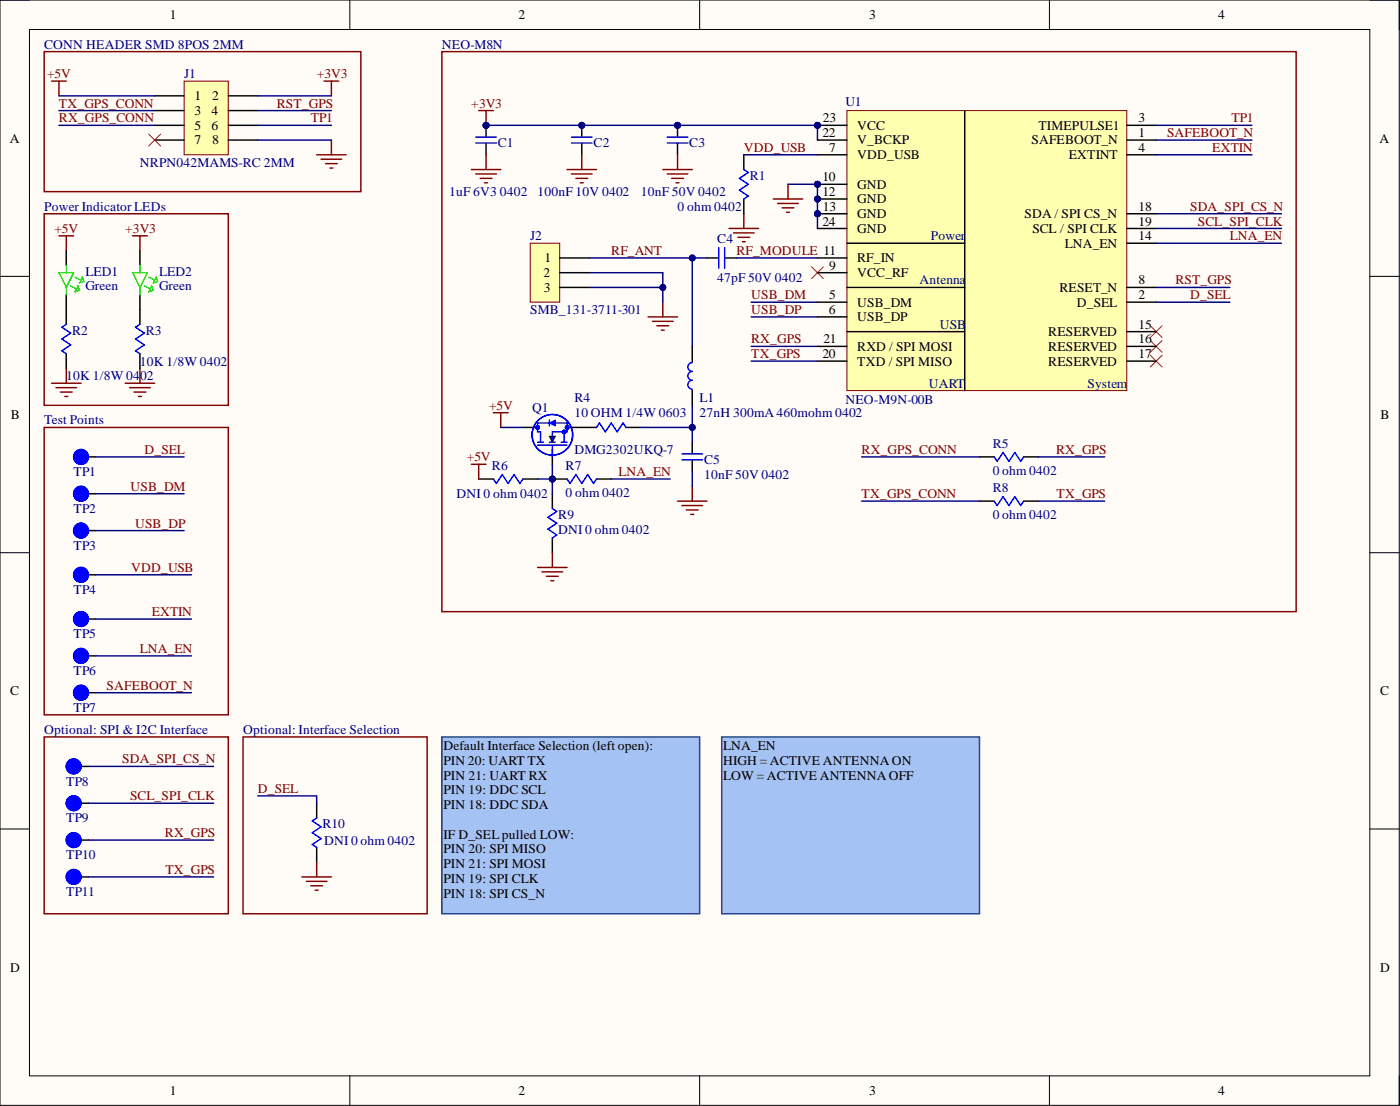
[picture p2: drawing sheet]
<svg xmlns="http://www.w3.org/2000/svg" width="241mm" height="190mm" viewBox="0 0 241 190" stroke-linecap="round" stroke-linejoin="round" font-family="sans-serif">
<defs><g id="words">
<g font-size="2.3">
<text x="29.3" y="3.3">1</text>
<text x="89.4" y="3.3">2</text>
<text x="149.8" y="3.3">3</text>
<text x="209.9" y="3.3">4</text>
<text x="33.5" y="17.3">1</text>
<text x="36.6" y="17.3">2</text>
<text x="33.5" y="19.8">3</text>
<text x="33.5" y="22.3">5</text>
<text x="36.5" y="19.8">4</text>
<text x="36.5" y="22.3">6</text>
<text x="141.7" y="23.6">22</text>
<text x="141.8" y="21.1">23</text>
<text x="147.7" y="22.3">VCC</text>
<text x="179" y="22.3">TIMEPULSE1</text>
<text x="196.2" y="23.6">1</text>
<text x="196.2" y="21.1">3</text>
<text x="1.7" y="24.5">A</text>
<text x="33.5" y="24.9">7</text>
<text x="36.6" y="24.9">8</text>
<text x="142.9" y="26.2">7</text>
<text x="147.7" y="27.4">VDD_USB</text>
<text x="147.7" y="24.9">V_BCKP</text>
<text x="177.8" y="24.9">SAFEBOOT_N</text>
<text x="184.2" y="27.4">EXTINT</text>
<text x="196.2" y="26.2">4</text>
<text x="237.8" y="24.5">A</text>
<text x="141.7" y="31.2">10</text>
<text x="141.7" y="33.8">12</text>
<text x="147.7" y="32.5">GND</text>
<text x="147.7" y="35">GND</text>
<text x="141.7" y="38.8">24</text>
<text x="141.8" y="36.3">13</text>
<text x="147.7" y="37.6">GND</text>
<text x="147.7" y="40.1">GND</text>
<text x="176.6" y="37.6">SDA / SPI CS_N</text>
<text x="178" y="40.1">SCL / SPI CLK</text>
<text x="196.2" y="41.4">14</text>
<text x="196.2" y="36.3">18</text>
<text x="196.2" y="38.8">19</text>
<text x="93.7" y="47.7">2</text>
<text x="93.8" y="45.2">1</text>
<text x="142.9" y="46.5">9</text>
<text x="147.7" y="47.7">VCC_RF</text>
<text x="147.7" y="45.2">RF_IN</text>
<text x="183.5" y="42.7">LNA_EN</text>
<text x="93.8" y="50.3">3</text>
<text x="142.9" y="51.5">5</text>
<text x="147.7" y="52.8">USB_DM</text>
<text x="182.6" y="50.3">RESET_N</text>
<text x="185.6" y="52.8">D_SEL</text>
<text x="196.2" y="51.5">2</text>
<text x="196.2" y="49">8</text>
<text x="141.9" y="59.2">21</text>
<text x="142.8" y="54.1">6</text>
<text x="147.7" y="55.3">USB_DP</text>
<text x="180.7" y="57.9">RESERVED</text>
<text x="196.2" y="56.6">15</text>
<text x="196.2" y="59.2">16</text>
<text x="141.7" y="61.7">20</text>
<text x="147.7" y="63">TXD / SPI MISO</text>
<text x="147.7" y="60.4">RXD / SPI MOSI</text>
<text x="180.7" y="60.4">RESERVED</text>
<text x="180.7" y="63">RESERVED</text>
<text x="196.2" y="61.7">17</text>
<text x="1.9" y="72.2">B</text>
<text x="238" y="72.2">B</text>
<text x="1.8" y="119.7">C</text>
<text x="237.9" y="119.7">C</text>
<text x="76.4" y="129.2">Default Interface Selection (left open):</text>
<text x="76.4" y="131.8">PIN 20: UART TX</text>
<text x="124.6" y="129.2">LNA_EN</text>
<text x="124.6" y="131.8">HIGH = ACTIVE ANTENNA ON</text>
<text x="76.4" y="134.3">PIN 21: UART RX</text>
<text x="76.4" y="136.8">PIN 19: DDC SCL</text>
<text x="124.6" y="134.3">LOW = ACTIVE ANTENNA OFF</text>
<text x="76.4" y="139.4">PIN 18: DDC SDA</text>
<text x="76.4" y="144.4">IF D_SELpulled LOW:</text>
<text x="76.4" y="147">PIN 20: SPI MISO</text>
<text x="76.4" y="149.5">PIN 21: SPI MOSI</text>
<text x="76.4" y="152.1">PIN 19: SPI CLK</text>
<text x="76.4" y="154.6">PIN 18: SPI CS_N</text>
<text x="1.8" y="167.4">D</text>
<text x="237.9" y="167.4">D</text>
<text x="29.3" y="188.6">1</text>
<text x="89.4" y="188.6">2</text>
<text x="149.8" y="188.6">3</text>
<text x="209.9" y="188.6">4</text>
</g>
<g font-size="2.3" fill="#000080">
<text x="7.6" y="8.4">CONN HEADER SMD 8POS 2MM</text>
<text x="76.2" y="8.4">NEO-M8N</text>
<text x="31.7" y="13.5">J1</text>
<text x="145.7" y="18.3">U1</text>
<text x="24.1" y="28.7">NRPN042MAMS-RC 2MM</text>
<text x="85.8" y="25.4">C1</text>
<text x="102.3" y="25.4">C2</text>
<text x="118.8" y="25.4">C3</text>
<text x="77.4" y="33.8">1uF 6V3</text>
<text x="86.1" y="33.8">0402</text>
<text x="92.7" y="33.8">100nF 10V 0402</text>
<text x="110.4" y="33.8">10nF 50V 0402</text>
<text x="129.2" y="31">R1</text>
<text x="7.6" y="36.3">Power Indicator LEDs</text>
<text x="91.4" y="41.4">J2</text>
<text x="116.8" y="36.3">0 ohm 0402</text>
<text x="123.6" y="41.9">C4</text>
<text x="160.4" y="41.4">Power</text>
<text x="14.7" y="47.5">LED1</text>
<text x="27.4" y="47.5">LED2</text>
<text x="14.7" y="50">Green</text>
<text x="27.4" y="50">Green</text>
<text x="123.6" y="48.5">47pF 50V 0402</text>
<text x="158.5" y="49">Antenna</text>
<text x="12.4" y="57.6">R2</text>
<text x="25.1" y="57.6">R3</text>
<text x="91.4" y="54.1">SMB_131-3711-301</text>
<text x="162" y="56.6">USB</text>
<text x="11.4" y="65.5">10K 1/8W 04</text>
<text x="24.1" y="63">10K 1/8W 0402</text>
<text x="24.2" y="65.5">02</text>
<text x="91.7" y="70.9">Q1</text>
<text x="99" y="69.3">R4</text>
<text x="99" y="71.8">10 OHM 1/4W 0603</text>
<text x="120.6" y="69.3">L1</text>
<text x="120.6" y="71.8">27nH 300mA 460mohm 0402</text>
<text x="145.7" y="69.6">NEO-M9N-00B</text>
<text x="160.1" y="66.8">UART</text>
<text x="187.4" y="66.8">System</text>
<text x="7.6" y="73.1">Test Points</text>
<text x="171.1" y="77.2">R5</text>
<text x="12.7" y="82">TP1</text>
<text x="84.8" y="81">R6</text>
<text x="97.5" y="81">R7</text>
<text x="99" y="78.2">DMG2302UKQ-7</text>
<text x="121.3" y="80">C5</text>
<text x="121.3" y="82.5">10nF 50V 0402</text>
<text x="171.1" y="81.7">0 ohm 0402</text>
<text x="12.7" y="88.3">TP2</text>
<text x="78.7" y="85.8">DNI 0 ohm 0402</text>
<text x="96.2" y="89.4">R9</text>
<text x="97.5" y="85.6">0 ohm 0402</text>
<text x="171.1" y="84.8">R8</text>
<text x="171.1" y="89.4">0 ohm 0402</text>
<text x="12.7" y="94.7">TP3</text>
<text x="96.2" y="91.9">DNI 0 ohm 0402</text>
<text x="12.7" y="102.3">TP4</text>
<text x="12.7" y="109.9">TP5</text>
<text x="12.7" y="116.3">TP6</text>
<text x="12.7" y="122.6">TP7</text>
<text x="7.6" y="126.4">Optional: SPI &amp; I2C Interface</text>
<text x="41.9" y="126.4">Optional: Interface Selection</text>
<text x="11.4" y="135.3">TP8</text>
<text x="11.4" y="141.7">TP9</text>
<text x="55.6" y="142.7">R10</text>
<text x="11.4" y="148">TP10</text>
<text x="55.9" y="145.5">DNI 0 ohm 0402</text>
<text x="11.4" y="154.3">TP11</text>
</g>
<g font-size="2.3" fill="#800000">
<text x="8.1" y="13.5">+5V</text>
<text x="54.6" y="13.5">+3V3</text>
<text x="10.2" y="21.1">RX_GPS_CONN</text>
<text x="10.2" y="18.5">TX_GPS_CONN</text>
<text x="47.7" y="18.5">RST_GPS</text>
<text x="53.6" y="21.1">TP1</text>
<text x="81.2" y="18.5">+3V3</text>
<text x="201.1" y="23.6">SAFEBOOT_N</text>
<text x="212.2" y="21.1">TP1</text>
<text x="128.2" y="26.2">VDD_USB</text>
<text x="208.9" y="26.2">EXTIN</text>
<text x="9.4" y="40.1">+5V</text>
<text x="21.6" y="40.1">+3V3</text>
<text x="205.1" y="36.3">SDA_SPI_CS_N</text>
<text x="206.5" y="38.8">SCL_SPI_CLK</text>
<text x="212" y="41.4">LNA_EN</text>
<text x="105.4" y="43.9">RF_ANT</text>
<text x="126.9" y="43.9">RF_MODULE 11</text>
<text x="129.5" y="51.5">USB_DM</text>
<text x="202.6" y="49">RST_GPS</text>
<text x="205.1" y="51.5">D_SEL</text>
<text x="129.5" y="59.2">RX_GPS</text>
<text x="129.5" y="54.1">USB_DP</text>
<text x="129.5" y="61.7">TX_GPS</text>
<text x="84.3" y="70.6">+5V</text>
<text x="24.9" y="78.2">D_SEL</text>
<text x="80.5" y="79.5">+5V</text>
<text x="106.6" y="82">LNA_EN</text>
<text x="148.5" y="78.2">RX_GPS_CONN</text>
<text x="182" y="78.2">RX_GPS</text>
<text x="22.5" y="84.5">USB_DM</text>
<text x="148.5" y="85.8">TX_GPS_CONN</text>
<text x="182.1" y="85.8">TX_GPS</text>
<text x="23.3" y="90.9">USB_DP</text>
<text x="22.6" y="98.5">VDD_USB</text>
<text x="26.1" y="106.1">EXTIN</text>
<text x="24.1" y="112.5">LNA_EN</text>
<text x="18.4" y="118.8">SAFEBOOT_N</text>
<text x="21.1" y="131.5">SDA_SPI_CS_N</text>
<text x="22.4" y="137.8">SCL_SPI_CLK</text>
<text x="44.4" y="136.6">D_SEL</text>
<text x="28.4" y="144.2">RX_GPS</text>
<text x="28.5" y="150.5">TX_GPS</text>
</g>
</g></defs>
<path d="M0 0h241.2v190.4h-241.2z" fill-rule="evenodd" fill="#fffcf8"/>
<path d="M0 0h241.2v190.4h-241.2z" fill="none" stroke="#000" stroke-width=".17"/>
<path d="M5.1 5.1h231v180.2h-231z" fill-rule="evenodd" fill="#fffcf8"/>
<g fill="none" stroke="#000" stroke-width=".17">
<path d="M0 0h5.1M5.1 5.1h231v180.2h-231zM60.3 0v5.1M120.6 0v5.1M180.9 0v5.1M236.1 0h5.1v5.1M0 47.6h5.1M236.1 47.6h5.1M0 95.2h5.1M236.1 95.2h5.1M0 142.8h5.1M236.1 142.8h5.1"/>
<path d="M60.3 185.3v5.1M120.6 185.3v5.1M180.9 185.3v5.1M241.2 185.3v5.1"/>
</g>
<path d="M31.7 14h7.6v12.7h-7.6z" fill-rule="evenodd" fill="#ffffb0"/>
<path d="M31.7 14h7.6v12.7h-7.6z" fill="none" stroke="#800000" stroke-width=".17"/>
<path d="M26.7 16.5h5M26.7 19h5M39.3 16.5h5.1M39.3 19h5.1M26.7 21.6h5M26.7 24.1h5M39.3 21.6h5.1M39.3 24.1h5.1" fill="none" stroke="#000" stroke-width=".25"/>
<g fill="none" stroke="#800000" stroke-width=".25">
<path d="M8.9 14h2.5M10.2 14v2.5M55.9 14h2.5M57.1 14v2.5M82.5 19h2.5M83.8 19v2.6M54.6 26.7h5.1M55.3 27.4h3.6M56.1 28.2h2M56.9 28.9h.5M57.1 24.1v2.6M133.3 34.3h5.1"/>
<path d="M134 35h3.6M134.8 35.8h2M135.6 36.6h.5M135.8 31.7v2.6"/>
</g>
<circle cx="83.8" cy="21.6" r=".51" fill="#000080"/>
<circle cx="83.8" cy="21.6" r=".51" fill="none" stroke="#000080" stroke-width=".17"/>
<path d="M139.9 46l2 2M141.9 46l-2 2M198.3 58.6l2 2.1M198.3 56.1l2 2M200.3 58.6l-2 2.1M200.3 56.1l-2 2M198.3 61.2l2 2M200.3 61.2l-2 2" fill="none" stroke="#f00" stroke-width=".17"/>
<path d="M121.9 44.4h1.9M125 44.4h1.9" fill="none" stroke="#000" stroke-width=".25"/>
<path d="M123.9 42.7v3.5M124.9 42.7v3.5" fill="none" stroke="#00f" stroke-width=".25"/>
<path d="M91.4 41.9h5.1v10.1h-5.1z" fill-rule="evenodd" fill="#ffffb0"/>
<path d="M91.4 41.9h5.1v10.1h-5.1z" fill="none" stroke="#800000" stroke-width=".17"/>
<path d="M96.5 44.4h5M96.5 47h5M96.5 49.5h5M119.3 59.7v2.6M119.3 67.2v2.6M119.3 76.2v1.9M119.3 79.3v1.9" fill="none" stroke="#000" stroke-width=".25"/>
<path d="M111.7 54.6h5.1M112.5 55.3h3.5M113.2 56.1h2.1M114 56.9h.5M114.2 52v2.6M116.8 86.3h5.1M117.5 87.1h3.6M118.3 87.8h2M119.1 88.6h.5M119.3 83.8v2.5" fill="none" stroke="#800000" stroke-width=".25"/>
<path d="M117.5 79.2h3.6M117.5 78.2h3.6M119.3 62.5a.76 .76 0 0 0-.7 .7 .76 .76 0 0 0 .7 .8 .76 .76 0 0 0-.7 .7 .76 .76 0 0 0 .7 .8 .76 .76 0 0 0-.7 .8 .76 .76 0 0 0 .7 .7" fill="none" stroke="#00f" stroke-width=".25"/>
<circle cx="100.3" cy="21.6" r=".51" fill="#000080"/>
<circle cx="100.3" cy="21.6" r=".51" fill="none" stroke="#000080" stroke-width=".17"/>
<path d="M100.3 21.6v1.9M100.3 24.8v1.9" fill="none" stroke="#000" stroke-width=".25"/>
<circle cx="100.3" cy="21.6" r=".51" fill="#000080"/>
<circle cx="100.3" cy="21.6" r=".51" fill="none" stroke="#000080" stroke-width=".17"/>
<path d="M98.5 24.6h3.6M98.5 23.6h3.6" fill="none" stroke="#00f" stroke-width=".25"/>
<circle cx="83.8" cy="21.6" r=".51" fill="#000080"/>
<circle cx="83.8" cy="21.6" r=".51" fill="none" stroke="#000080" stroke-width=".17"/>
<path d="M83.8 21.6v1.9M83.8 24.8v1.9" fill="none" stroke="#000" stroke-width=".25"/>
<circle cx="83.8" cy="21.6" r=".51" fill="#000080"/>
<circle cx="83.8" cy="21.6" r=".51" fill="none" stroke="#000080" stroke-width=".17"/>
<path d="M82 24.6h3.6M82 23.6h3.6" fill="none" stroke="#00f" stroke-width=".25"/>
<path d="M81.2 29.2h5.1M82 30h3.6M82.8 30.7h2M83.5 31.5h.5M83.8 26.7v2.5M97.7 29.2h5.1M98.5 30h3.6M99.3 30.7h2M100 31.5h.5M100.3 26.7v2.5" fill="none" stroke="#800000" stroke-width=".25"/>
<circle cx="116.8" cy="21.6" r=".51" fill="#000080"/>
<circle cx="116.8" cy="21.6" r=".51" fill="none" stroke="#000080" stroke-width=".17"/>
<path d="M116.8 21.6v1.9M116.8 24.8v1.9" fill="none" stroke="#000" stroke-width=".25"/>
<circle cx="116.8" cy="21.6" r=".51" fill="#000080"/>
<circle cx="116.8" cy="21.6" r=".51" fill="none" stroke="#000080" stroke-width=".17"/>
<g fill="none" stroke="#00f" stroke-width=".25">
<path d="M115 24.6h3.6M115 23.6h3.6"/>
<circle cx="14" cy="85" r="1.27"/>
</g>
<path d="M114.2 29.2h5.1M115 30h3.6M115.8 30.7h2M116.5 31.5h.5M116.8 26.7v2.5" fill="none" stroke="#800000" stroke-width=".25"/>
<path d="M15.2 85h1.3" fill="none" stroke="#000" stroke-width=".25"/>
<circle cx="14" cy="85" r="1.27" fill="#00f"/>
<circle cx="14" cy="85" r="1.27" fill="none" stroke="#00f" stroke-width=".17"/>
<path d="M15.2 91.4h1.3" fill="none" stroke="#000" stroke-width=".25"/>
<circle cx="14" cy="91.4" r="1.27" fill="none" stroke="#00f" stroke-width=".25"/>
<circle cx="14" cy="91.4" r="1.27" fill="#00f"/>
<circle cx="14" cy="91.4" r="1.27" fill="none" stroke="#00f" stroke-width=".17"/>
<path d="M15.2 78.7h1.3" fill="none" stroke="#000" stroke-width=".25"/>
<circle cx="14" cy="78.7" r="1.27" fill="none" stroke="#00f" stroke-width=".25"/>
<circle cx="14" cy="78.7" r="1.27" fill="#00f"/>
<circle cx="14" cy="78.7" r="1.27" fill="none" stroke="#00f" stroke-width=".17"/>
<path d="M168.8 78.7h2.6M176.4 78.7h2.6M168.8 86.3h2.6M176.4 86.3h2.6M14 132h1.2M54.6 138.4v2.5M54.6 146v2.5" fill="none" stroke="#000" stroke-width=".25"/>
<g fill="none" stroke="#00f" stroke-width=".25">
<path d="M171.4 78.7l.5 .8 1-1.6 1 1.6 1-1.6 1 1.6 .5-.8M171.4 86.3l.5 .8 1-1.5 1 1.5 1-1.5 1 1.5 .5-.8M54.6 140.9l-.8 .5 1.5 1-1.5 1 1.5 1-1.5 1.1 .8 .5"/>
<circle cx="12.7" cy="132" r="1.27"/>
</g>
<path d="M52 151h5.1M52.8 151.8h3.6M53.6 152.6h2M54.3 153.3h.5M54.6 148.5v2.5" fill="none" stroke="#800000" stroke-width=".25"/>
<circle cx="12.7" cy="132" r="1.27" fill="#00f"/>
<circle cx="12.7" cy="132" r="1.27" fill="none" stroke="#00f" stroke-width=".17"/>
<path d="M14 144.7h1.2" fill="none" stroke="#000" stroke-width=".25"/>
<circle cx="12.7" cy="144.7" r="1.27" fill="none" stroke="#00f" stroke-width=".25"/>
<circle cx="12.7" cy="144.7" r="1.27" fill="#00f"/>
<circle cx="12.7" cy="144.7" r="1.27" fill="none" stroke="#00f" stroke-width=".17"/>
<path d="M14 138.4h1.2" fill="none" stroke="#000" stroke-width=".25"/>
<circle cx="12.7" cy="138.4" r="1.27" fill="none" stroke="#00f" stroke-width=".25"/>
<circle cx="12.7" cy="138.4" r="1.27" fill="#00f"/>
<circle cx="12.7" cy="138.4" r="1.27" fill="none" stroke="#00f" stroke-width=".17"/>
<path d="M14 151h1.2" fill="none" stroke="#000" stroke-width=".25"/>
<circle cx="12.7" cy="151" r="1.27" fill="none" stroke="#00f" stroke-width=".25"/>
<circle cx="12.7" cy="151" r="1.27" fill="#00f"/>
<circle cx="12.7" cy="151" r="1.27" fill="none" stroke="#00f" stroke-width=".17"/>
<path d="M15.2 99h1.3" fill="none" stroke="#000" stroke-width=".25"/>
<circle cx="14" cy="99" r="1.27" fill="none" stroke="#00f" stroke-width=".25"/>
<circle cx="14" cy="99" r="1.27" fill="#00f"/>
<circle cx="14" cy="99" r="1.27" fill="none" stroke="#00f" stroke-width=".17"/>
<path d="M7.6 73.6h31.7v49.5h-31.7zM7.6 126.9h31.7v30.5h-31.7zM41.9 126.9h31.7v30.5h-31.7z" fill="none" stroke="#800000" stroke-width=".25"/>
<path d="M76.2 126.9h44.4v30.5h-44.4z" fill-rule="evenodd" fill="#a4c2f4"/>
<path d="M76.2 126.9h44.4v30.5h-44.4z" fill="none" stroke="#1c4587" stroke-width=".25"/>
<path d="M125.7 39.4h5M128.2 36.8v2.6M126.4 40.1h3.6M127.2 40.9h2M127.9 41.6h.6" fill="none" stroke="#800000" stroke-width=".25"/>
<path d="M128.2 26.7v2.5M128.2 34.3v2.5M15.2 106.6h1.3" fill="none" stroke="#000" stroke-width=".25"/>
<g fill="none" stroke="#00f" stroke-width=".25">
<path d="M128.2 29.2l.8 .5-1.6 1 1.6 1-1.6 1.1 1.6 1-.8 .5"/>
<circle cx="14" cy="106.6" r="1.27"/>
</g>
<circle cx="14" cy="106.6" r="1.27" fill="#00f"/>
<circle cx="14" cy="106.6" r="1.27" fill="none" stroke="#00f" stroke-width=".17"/>
<path d="M15.2 113h1.3" fill="none" stroke="#000" stroke-width=".25"/>
<circle cx="14" cy="113" r="1.27" fill="none" stroke="#00f" stroke-width=".25"/>
<circle cx="14" cy="113" r="1.27" fill="#00f"/>
<circle cx="14" cy="113" r="1.27" fill="none" stroke="#00f" stroke-width=".17"/>
<path d="M15.2 119.3h1.3" fill="none" stroke="#000" stroke-width=".25"/>
<circle cx="14" cy="119.3" r="1.27" fill="none" stroke="#00f" stroke-width=".25"/>
<circle cx="14" cy="119.3" r="1.27" fill="#00f"/>
<circle cx="14" cy="119.3" r="1.27" fill="none" stroke="#00f" stroke-width=".17"/>
<path d="M25.6 23.1l2.1 2M27.7 23.1l-2.1 2" fill="none" stroke="#f00" stroke-width=".17"/>
<g fill="none" stroke="#800000" stroke-width=".25">
<path d="M7.6 8.9h54.6v24.1h-54.6zM76.2 8.9h147.2v96.5h-147.2zM7.6 36.8h31.7v33h-31.7zM10.2 40.6h2.5M11.4 40.6v2.6M22.8 40.6h2.6M24.1 40.6v2.6M8.9 66h5.1M9.6 66.8h3.6M10.4 67.5h2M11.2 68.3h.5M11.4 63.5v2.5"/>
<path d="M21.6 66h5.1M22.3 66.8h3.6M23.1 67.5h2M23.9 68.3h.5M24.1 63.5v2.5"/>
</g>
<path d="M11.4 43.2v2.5M11.4 50.8v5.1M24.1 43.2v2.5M24.1 50.8v5.1M11.4 60.9v2.6M24.1 60.9v2.6" fill="none" stroke="#000" stroke-width=".25"/>
<g fill="none" stroke="#0f0" stroke-width=".25">
<path d="M10.2 47h2.5l-1.3 2.5zM11.4 45.7v1.3M11.4 49.5v1.3M12.2 49.3l1 .5M12.9 47.7l1.1 .5M13.5 49.3l.2 .7-.8 .3zM14.2 47.7l.3 .8-.8 .2zM22.8 47h2.6l-1.3 2.5zM24.1 45.7v1.3M24.1 49.5v1.3M24.9 49.3l1 .5M25.6 47.7l1.1 .5"/>
<path d="M26.1 49.3l.3 .7-.8 .3zM26.9 47.7l.3 .8-.8 .2z"/>
</g>
<path d="M11.4 55.9l-.7 .5 1.5 1-1.5 1 1.5 1-1.5 1 .7 .5M24.1 55.9l-.7 .5 1.5 1-1.5 1 1.5 1-1.5 1 .7 .5" fill="none" stroke="#00f" stroke-width=".25"/>
<circle cx="140.9" cy="31.7" r=".51" fill="#000080"/>
<circle cx="140.9" cy="31.7" r=".51" fill="none" stroke="#000080" stroke-width=".17"/>
<circle cx="140.9" cy="34.3" r=".51" fill="#000080"/>
<circle cx="140.9" cy="34.3" r=".51" fill="none" stroke="#000080" stroke-width=".17"/>
<circle cx="140.9" cy="36.8" r=".51" fill="#000080"/>
<circle cx="140.9" cy="36.8" r=".51" fill="none" stroke="#000080" stroke-width=".17"/>
<circle cx="140.9" cy="21.6" r=".51" fill="#000080"/>
<circle cx="140.9" cy="21.6" r=".51" fill="none" stroke="#000080" stroke-width=".17"/>
<path d="M146 19h48.2v48.3h-48.2z" fill-rule="evenodd" fill="#ffffb0"/>
<path d="M146 19h48.2v48.3h-48.2z" fill="none" stroke="#800000" stroke-width=".17"/>
<path d="M140.9 26.7h5.1M140.9 31.7h5.1M194.2 24.1h5.1M194.2 21.6h5.1M194.2 26.7h5.1M140.9 52h5.1M140.9 54.6h5.1M140.9 47h5.1M194.2 52h5.1M194.2 49.5h5.1" fill="none" stroke="#000" stroke-width=".25"/>
<circle cx="140.9" cy="31.7" r=".51" fill="#000080"/>
<circle cx="140.9" cy="31.7" r=".51" fill="none" stroke="#000080" stroke-width=".17"/>
<path d="M140.9 34.3h5.1M140.9 44.4h5.1" fill="none" stroke="#000" stroke-width=".25"/>
<circle cx="140.9" cy="34.3" r=".51" fill="#000080"/>
<circle cx="140.9" cy="34.3" r=".51" fill="none" stroke="#000080" stroke-width=".17"/>
<path d="M140.9 36.8h5.1" fill="none" stroke="#000" stroke-width=".25"/>
<circle cx="140.9" cy="36.8" r=".51" fill="#000080"/>
<circle cx="140.9" cy="36.8" r=".51" fill="none" stroke="#000080" stroke-width=".17"/>
<path d="M140.9 24.1h5.1M140.9 21.6h5.1M194.2 36.8h5.1M194.2 39.4h5.1M140.9 59.7h5.1M194.2 41.9h5.1M194.2 57.1h5.1M194.2 59.7h5.1M140.9 62.2h5.1M194.2 62.2h5.1" fill="none" stroke="#000" stroke-width=".25"/>
<circle cx="140.9" cy="21.6" r=".51" fill="#000080"/>
<circle cx="140.9" cy="21.6" r=".51" fill="none" stroke="#000080" stroke-width=".17"/>
<path d="M166.3 19v48.3M140.9 39.4h5.1M146 41.9h20.3M146 49.5h20.3M146 57.1h20.3" fill="none" stroke="#000" stroke-width=".25"/>
<path d="M85 71.1h2.6M86.3 71.1v2.5" fill="none" stroke="#800000" stroke-width=".25"/>
<path d="M124.4 126.9h44.4v30.5h-44.4z" fill-rule="evenodd" fill="#a4c2f4"/>
<path d="M124.4 126.9h44.4v30.5h-44.4z" fill="none" stroke="#1c4587" stroke-width=".25"/>
<path d="M90.1 73.6h2.6M95.2 77.4v2.6M97.7 73.6h2.6" fill="none" stroke="#000" stroke-width=".25"/>
<g fill="none" stroke="#00f" stroke-width=".25">
<path d="M92.7 76.7h5M92.7 76.2h1M94.7 76.2h1M94.7 72.9h-2v1.5h.5v1.8M94.7 72.4v1M95.2 76.8v1.9M95.7 72.9h2v1.5h-2.5v.7M96.7 76.2h1M97.2 74.4v1.8"/>
<circle cx="95.2" cy="74.9" r="3.5"/>
</g>
<path d="M92.6 73.6h.1M92.7 73.6h.1M97.2 74.4h.1M97.3 74.4h.1M97.7 73.6h.1M97.8 73.6h.1" fill="none" stroke="#00f" stroke-width=".75"/>
<path d="M94.7 75.1h1l-.5 1.1z" fill="#00f"/>
<path d="M94.7 75.1h1l-.5 1.1z" fill="none" stroke="#000" stroke-width=".17"/>
<path d="M94.7 72.9l1-.5v1z" fill="#00f"/>
<path d="M94.7 72.9l1-.5v1z" fill="none" stroke="#00f" stroke-width=".17"/>
<path d="M100.3 73.6h2.5M107.9 73.6h2.5" fill="none" stroke="#000" stroke-width=".25"/>
<path d="M102.8 73.6l.5-.7 1 1.5 1.1-1.5 1 1.5 1-1.5 .5 .7" fill="none" stroke="#00f" stroke-width=".25"/>
<circle cx="95.2" cy="82.5" r=".51" fill="#000080"/>
<circle cx="95.2" cy="82.5" r=".51" fill="none" stroke="#000080" stroke-width=".17"/>
<path d="M95.2 82.5h2.5" fill="none" stroke="#000" stroke-width=".25"/>
<circle cx="95.2" cy="82.5" r=".51" fill="#000080"/>
<circle cx="95.2" cy="82.5" r=".51" fill="none" stroke="#000080" stroke-width=".17"/>
<path d="M82.5 82.5h2.5M90.1 82.5h2.6M95.2 85v2.6M95.2 92.7v2.5M102.8 82.5h2.6" fill="none" stroke="#000" stroke-width=".25"/>
<path d="M85 82.5l.6 .8 1-1.6 1 1.6 1-1.6 1 1.6 .5-.8M95.2 87.6l.8 .5-1.6 1 1.6 1-1.6 1 1.6 1.1-.8 .5M97.7 82.5l.5 .8 1.1-1.6 1 1.6 1-1.6 1 1.6 .5-.8" fill="none" stroke="#00f" stroke-width=".25"/>
<path d="M81.2 80h2.6M82.5 80v2.5M92.7 97.7h5M93.4 98.5h3.6M94.2 99.3h2M95.2 95.2v2.5M94.9 100h.6" fill="none" stroke="#800000" stroke-width=".25"/>
<g fill="none" stroke="#000080" stroke-width=".25">
<path d="M10.2 16.5h16.5M44.4 19h12.7M44.4 16.5h12.7M44.4 24.1h12.7M44.4 21.6h12.7M128.2 26.7h12.7M199.3 24.1h16.5M199.3 21.6h16.5M101.5 44.4h20.4M126.9 44.4h14M129.5 59.7h11.4M199.3 49.5h12.7"/>
<path d="M129.5 62.2h11.4"/>
</g>
<circle cx="119.3" cy="44.4" r=".51" fill="#000080"/>
<circle cx="119.3" cy="44.4" r=".51" fill="none" stroke="#000080" stroke-width=".17"/>
<path d="M101.5 47h12.7v5" fill="none" stroke="#000080" stroke-width=".25"/>
<circle cx="114.2" cy="49.5" r=".51" fill="#000080"/>
<circle cx="114.2" cy="49.5" r=".51" fill="none" stroke="#000080" stroke-width=".17"/>
<path d="M101.5 49.5h12.7" fill="none" stroke="#000080" stroke-width=".25"/>
<circle cx="114.2" cy="49.5" r=".51" fill="#000080"/>
<circle cx="114.2" cy="49.5" r=".51" fill="none" stroke="#000080" stroke-width=".17"/>
<path d="M119.3 44.4v15.3M119.3 81.2v2.6" fill="none" stroke="#000080" stroke-width=".25"/>
<circle cx="119.3" cy="44.4" r=".51" fill="#000080"/>
<circle cx="119.3" cy="44.4" r=".51" fill="none" stroke="#000080" stroke-width=".17"/>
<path d="M110.4 73.6h8.9v2.6" fill="none" stroke="#000080" stroke-width=".25"/>
<circle cx="119.3" cy="73.6" r=".51" fill="#000080"/>
<circle cx="119.3" cy="73.6" r=".51" fill="none" stroke="#000080" stroke-width=".17"/>
<path d="M119.3 69.8v3.8" fill="none" stroke="#000080" stroke-width=".25"/>
<circle cx="119.3" cy="73.6" r=".51" fill="#000080"/>
<circle cx="119.3" cy="73.6" r=".51" fill="none" stroke="#000080" stroke-width=".17"/>
<g fill="none" stroke="#000080" stroke-width=".25">
<path d="M10.2 19h16.5M10.2 21.6h16.5M83.8 21.6h57.1v2.5M199.3 36.8h21.6M199.3 39.4h21.6M199.3 26.7h16.5M129.5 52h11.4M129.5 54.6h11.4M199.3 52h12.7M199.3 41.9h21.6M16.5 78.7h15.2M148.5 78.7h20.3"/>
<path d="M179 78.7h11.4M16.5 99h16.5M16.5 91.4h15.2M16.5 85h15.2M148.5 86.3h20.3M179 86.3h11.4M16.5 119.3h16.5M16.5 113h16.5M16.5 106.6h16.5M15.2 132h21.6M15.2 138.4h21.6M44.4 137.1h10.2v1.3"/>
<path d="M15.2 144.7h21.6M15.2 151h21.6"/>
</g>
<circle cx="83.8" cy="21.6" r=".51" fill="#000080"/>
<circle cx="83.8" cy="21.6" r=".51" fill="none" stroke="#000080" stroke-width=".17"/>
<circle cx="100.3" cy="21.6" r=".51" fill="#000080"/>
<circle cx="100.3" cy="21.6" r=".51" fill="none" stroke="#000080" stroke-width=".17"/>
<circle cx="116.8" cy="21.6" r=".51" fill="#000080"/>
<circle cx="116.8" cy="21.6" r=".51" fill="none" stroke="#000080" stroke-width=".17"/>
<circle cx="140.9" cy="21.6" r=".51" fill="#000080"/>
<circle cx="140.9" cy="21.6" r=".51" fill="none" stroke="#000080" stroke-width=".17"/>
<path d="M135.8 31.7h5.1v7.7" fill="none" stroke="#000080" stroke-width=".25"/>
<circle cx="140.9" cy="36.8" r=".51" fill="#000080"/>
<circle cx="140.9" cy="36.8" r=".51" fill="none" stroke="#000080" stroke-width=".17"/>
<circle cx="140.9" cy="34.3" r=".51" fill="#000080"/>
<circle cx="140.9" cy="34.3" r=".51" fill="none" stroke="#000080" stroke-width=".17"/>
<circle cx="140.9" cy="31.7" r=".51" fill="#000080"/>
<circle cx="140.9" cy="31.7" r=".51" fill="none" stroke="#000080" stroke-width=".17"/>
<path d="M86.3 73.6h3.8M92.7 82.5h2.5M105.4 82.5h10.1" fill="none" stroke="#000080" stroke-width=".25"/>
<circle cx="95.2" cy="82.5" r=".51" fill="#000080"/>
<circle cx="95.2" cy="82.5" r=".51" fill="none" stroke="#000080" stroke-width=".17"/>
<path d="M95.2 80v5" fill="none" stroke="#000080" stroke-width=".25"/>
<circle cx="95.2" cy="82.5" r=".51" fill="#000080"/>
<circle cx="95.2" cy="82.5" r=".51" fill="none" stroke="#000080" stroke-width=".17"/>
<use href="#words"/>
</svg>
